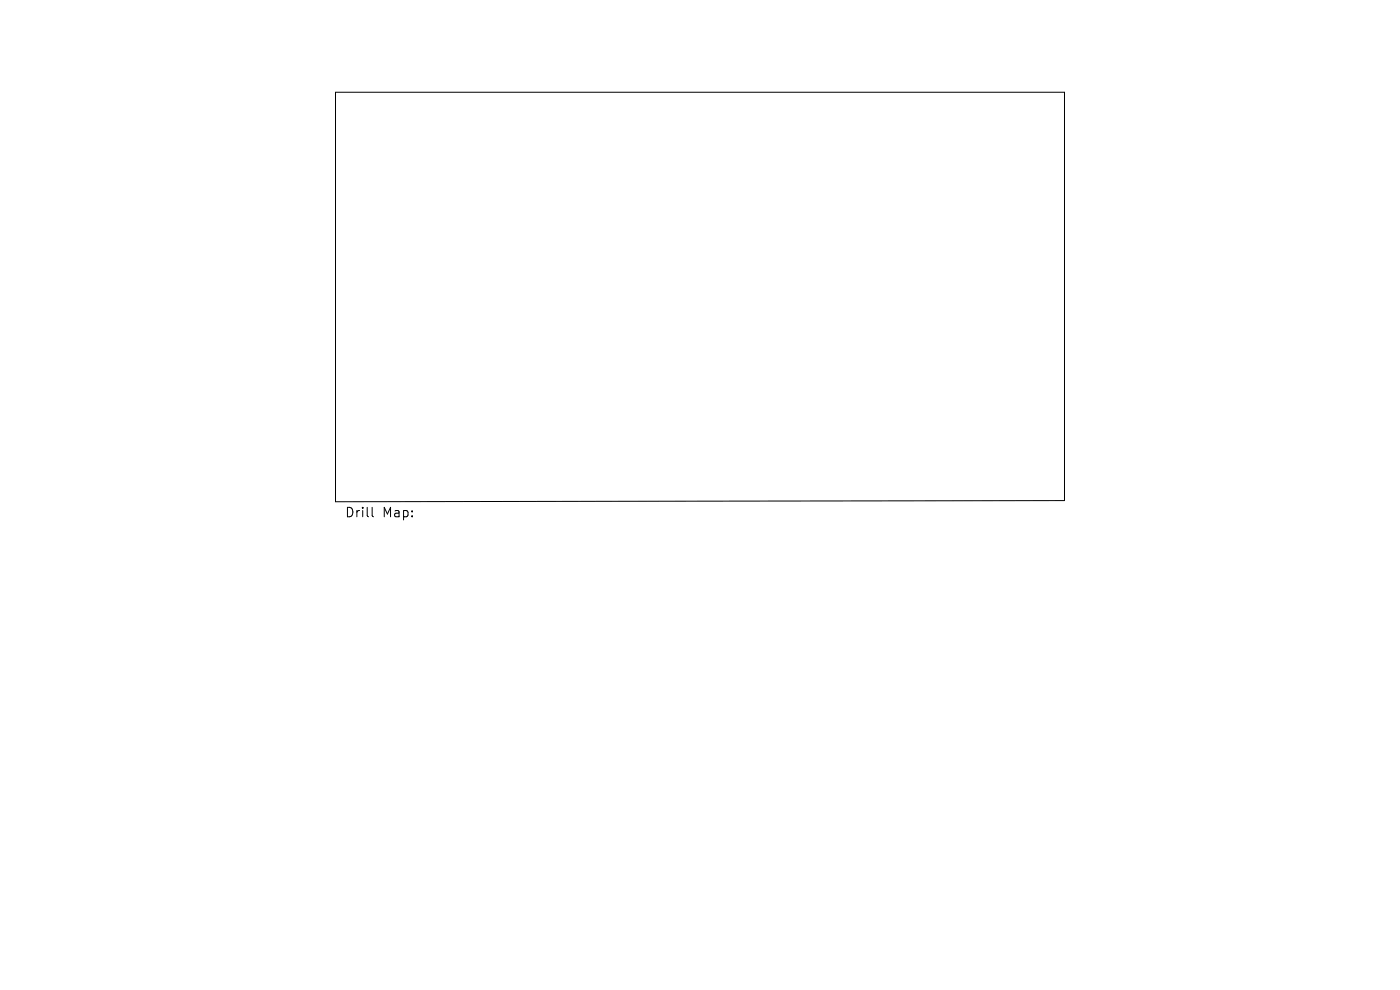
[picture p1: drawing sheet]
<svg xmlns="http://www.w3.org/2000/svg" width="297mm" height="210mm" viewBox="0 0 297 210" stroke-linecap="round" stroke-linejoin="round" font-family="sans-serif">
<defs><g id="words">
<g font-size="2.8">
<text x="73.1" y="110">Drill</text>
<text x="81.1" y="110">Map:</text>
</g>
</g></defs>
<path d="M71.2 19.6h154.6v86.6l-154.6 .2zM78.9 107.6v1.7l.3 .3" fill="none" stroke="#000" stroke-width=".21"/>
<use href="#words"/>
</svg>
